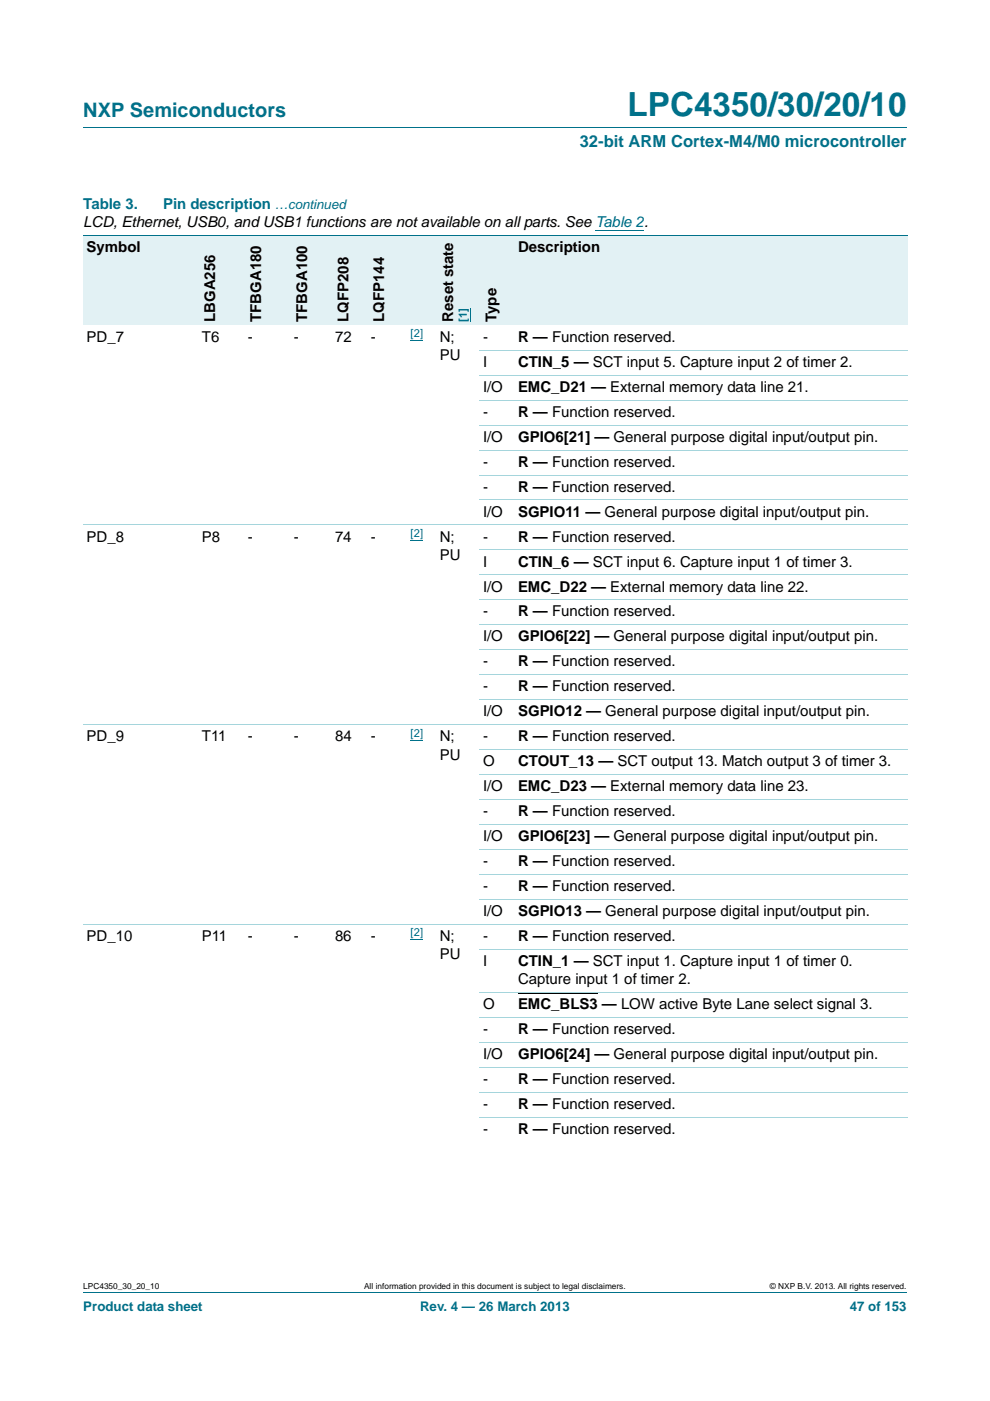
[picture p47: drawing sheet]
<svg xmlns="http://www.w3.org/2000/svg" width="210mm" height="297mm" viewBox="0 0 210 297" stroke-linecap="round" stroke-linejoin="round" font-family="sans-serif">
<defs><g id="words">
<text font-size="7" fill="#00718a" x="133.1" y="24.6">LPC4350/30/20/10</text>
<text font-size="4.2" fill="#00718a" x="17.7" y="24.9">NXP Semiconductors</text>
<text font-size="3.5" fill="#00718a" x="123" y="31.1">32-bit ARM Cortex-M4/M0 microcontroller</text>
<g font-size="3.2" fill="#00718a">
<text x="17.7" y="44.3">Table 3.</text>
<text x="34.6" y="44.3">Pin description</text>
</g>
<g font-size="3.2">
<text x="17.7" y="48.2">LCD, Ethernet, USB0, and USB1 functions are not available on all parts. See Table 2.</text>
<text x="18.4" y="53.4">Symbol</text>
<text x="109.9" y="53.4">Description</text>
<text x="45.6" y="68.3" transform="rotate(-90 45.6 68.3)">LBGA256</text>
<text x="55.4" y="68.3" transform="rotate(-90 55.4 68.3)">TFBGA180</text>
<text x="65.2" y="68.3" transform="rotate(-90 65.2 68.3)">TFBGA100</text>
<text x="73.9" y="68.3" transform="rotate(-90 73.9 68.3)">LQFP208</text>
<text x="81.5" y="68.3" transform="rotate(-90 81.5 68.3)">LQFP144</text>
<text x="96.1" y="68.3" transform="rotate(-90 96.1 68.3)">Reset state</text>
<text x="105.3" y="68.3" transform="rotate(-90 105.3 68.3)">Type</text>
<text x="18.4" y="72.5">PD_7</text>
<text x="42.8" y="72.5">T6</text>
<text x="52.6" y="72.5">-</text>
<text x="62.3" y="72.5">-</text>
<text x="71.1" y="72.5">72</text>
<text x="78.7" y="72.5">-</text>
<text x="93.3" y="72.5">N;</text>
<text x="93.3" y="76.4">PU</text>
<text x="102.4" y="72.5">-</text>
<text x="102.4" y="77.8">I</text>
<text x="109.9" y="72.5">R — Function reserved.</text>
<text x="109.9" y="77.8">CTIN_5 — SCT input 5. Capture input 2 of timer 2.</text>
<text x="102.4" y="83.1">I/O</text>
<text x="109.9" y="83.1">EMC_D21 — External memory data line 21.</text>
<text x="102.4" y="88.4">-</text>
<text x="109.9" y="88.4">R — Function reserved.</text>
<text x="102.4" y="93.7">I/O</text>
<text x="109.9" y="93.7">GPIO6[21] — General purpose digital input/output pin.</text>
<text x="102.4" y="99">-</text>
<text x="109.9" y="99">R — Function reserved.</text>
<text x="102.4" y="104.3">-</text>
<text x="109.9" y="104.3">R — Function reserved.</text>
<text x="102.4" y="109.5">I/O</text>
<text x="109.9" y="109.5">SGPIO11 — General purpose digital input/output pin.</text>
<text x="18.4" y="114.8">PD_8</text>
<text x="42.8" y="114.8">P8</text>
<text x="52.5" y="114.8">-</text>
<text x="62.3" y="114.8">-</text>
<text x="71.1" y="114.8">74</text>
<text x="78.7" y="114.8">-</text>
<text x="93.3" y="114.8">N;</text>
<text x="93.3" y="118.7">PU</text>
<text x="102.4" y="114.8">-</text>
<text x="109.9" y="114.8">R — Function reserved.</text>
<text x="102.4" y="120.1">I</text>
<text x="102.4" y="125.4">I/O</text>
<text x="109.9" y="120.1">CTIN_6 — SCT input 6. Capture input 1 of timer 3.</text>
<text x="109.9" y="125.4">EMC_D22 — External memory data line 22.</text>
<text x="102.4" y="130.7">-</text>
<text x="109.9" y="130.7">R — Function reserved.</text>
<text x="102.4" y="136">I/O</text>
<text x="109.9" y="136">GPIO6[22] — General purpose digital input/output pin.</text>
<text x="102.4" y="141.3">-</text>
<text x="109.9" y="141.3">R — Function reserved.</text>
<text x="102.4" y="146.6">-</text>
<text x="109.9" y="146.6">R — Function reserved.</text>
<text x="102.4" y="151.9">I/O</text>
<text x="109.9" y="151.9">SGPIO12 — General purpose digital input/output pin.</text>
<text x="18.4" y="157.2">PD_9</text>
<text x="42.8" y="157.2">T11</text>
<text x="52.5" y="157.2">-</text>
<text x="62.3" y="157.2">-</text>
<text x="71.1" y="157.2">84</text>
<text x="78.7" y="157.2">-</text>
<text x="93.3" y="157.2">N;</text>
<text x="93.3" y="161">PU</text>
<text x="102.4" y="157.2">-</text>
<text x="109.9" y="157.2">R — Function reserved.</text>
<text x="102.4" y="162.5">O</text>
<text x="102.4" y="167.7">I/O</text>
<text x="109.9" y="162.5">CTOUT_13 — SCT output 13. Match output 3 of timer 3.</text>
<text x="109.9" y="167.7">EMC_D23 — External memory data line 23.</text>
<text x="102.4" y="173">-</text>
<text x="109.9" y="173">R — Function reserved.</text>
<text x="102.4" y="178.3">I/O</text>
<text x="109.9" y="178.3">GPIO6[23] — General purpose digital input/output pin.</text>
<text x="102.4" y="183.6">-</text>
<text x="109.9" y="183.6">R — Function reserved.</text>
<text x="102.4" y="188.9">-</text>
<text x="109.9" y="188.9">R — Function reserved.</text>
<text x="102.4" y="194.2">I/O</text>
<text x="109.9" y="194.2">SGPIO13 — General purpose digital input/output pin.</text>
<text x="18.4" y="199.5">PD_10</text>
<text x="42.8" y="199.5">P11</text>
<text x="52.5" y="199.5">-</text>
<text x="62.3" y="199.5">-</text>
<text x="71.1" y="199.5">86</text>
<text x="78.7" y="199.5">-</text>
<text x="93.3" y="199.5">N;</text>
<text x="93.3" y="203.4">PU</text>
<text x="102.4" y="199.5">-</text>
<text x="109.9" y="199.5">R — Function reserved.</text>
<text x="102.4" y="204.8">I</text>
<text x="109.9" y="204.8">CTIN_1 — SCT input 1. Capture input 1 of timer 0.</text>
<text x="109.9" y="208.7">Capture input 1 of timer 2.</text>
<text x="102.4" y="214">O</text>
<text x="109.9" y="214">EMC_BLS3 — LOW active Byte Lane select signal 3.</text>
<text x="102.4" y="219.2">-</text>
<text x="109.9" y="219.2">R — Function reserved.</text>
<text x="102.4" y="224.5">I/O</text>
<text x="109.9" y="224.5">GPIO6[24] — General purpose digital input/output pin.</text>
<text x="102.4" y="229.8">-</text>
<text x="109.9" y="229.8">R — Function reserved.</text>
<text x="102.4" y="235.1">-</text>
<text x="109.9" y="235.1">R — Function reserved.</text>
<text x="102.4" y="240.4">-</text>
<text x="109.9" y="240.4">R — Function reserved.</text>
</g>
<g font-size="2.8" fill="#00718a">
<text x="58.3" y="44.3">…continued</text>
<text x="17.7" y="277.9">Product data sheet</text>
<text x="89.1" y="277.9">Rev. 4 — 26 March 2013</text>
<text x="180.2" y="277.9">47 of 153</text>
</g>
<g font-size="2.4" fill="#00f">
<text x="87.1" y="71.5">[2]</text>
<text x="99" y="68.3" transform="rotate(-90 99 68.3)">[1]</text>
<text x="87.1" y="113.9">[2]</text>
<text x="87.1" y="156.2">[2]</text>
<text x="87.1" y="198.5">[2]</text>
</g>
<g font-size="1.8">
<text x="17.7" y="273.3">LPC4350_30_20_10</text>
<text x="77.2" y="273.3">All information provided in this document is subject to legal disclaimers.</text>
<text x="163.3" y="273.3">© NXP B.V. 2013. All rights reserved.</text>
</g>
</g></defs>
<path d="M17.7 27h174.6M17.7 273.9h174.6" fill="none" stroke="#00718a" stroke-width=".21"/>
<path d="M126.3 48.9h10.3M87.1 72.2h2.6M87.1 114.6h2.6M87.1 156.9h2.6M87.1 199.2h2.6" fill="none" stroke="#00f" stroke-width=".21"/>
<path d="M109.9 210.6h16.9" fill="none" stroke="#000" stroke-width=".34"/>
<g fill="#e2f1f4">
<path d="M17.7 49.9h24.4v19.1h-24.4z"/>
<path d="M42.1 49.9h9.8v19.1h-9.8z"/>
<path d="M51.9 49.9h9.7v19.1h-9.7z"/>
<path d="M61.6 49.9h8.8v19.1h-8.8z"/>
<path d="M70.4 49.9h7.6v19.1h-7.6z"/>
<path d="M78 49.9h8.4v19.1h-8.4z"/>
<path d="M86.4 49.9h15.3v19.1h-15.3z"/>
</g>
<path d="M99.7 65.3v3" fill="none" stroke="#00f" stroke-width=".21"/>
<g fill="#e2f1f4">
<path d="M101.7 49.9h7.5v19.1h-7.5z"/>
<path d="M109.2 49.9h83.3v19.1h-83.3z"/>
</g>
<path d="M17.7 49.9h174.8" fill="none" stroke="#00718a" stroke-width=".21"/>
<g fill="none" stroke="#a5d5dc" stroke-width=".21">
<path d="M101.7 74.3h90.8M101.7 79.5h90.8M101.7 84.8h90.8M101.7 90.1h90.8M101.7 95.4h90.8M17.7 111.3h174.8M101.7 100.7h90.8M101.7 106h90.8M101.7 116.6h90.8M101.7 121.9h90.8M101.7 127.2h90.8M101.7 132.5h90.8"/>
<path d="M101.7 137.8h90.8M17.7 153.6h174.8M101.7 143h90.8M101.7 148.3h90.8M101.7 158.9h90.8M101.7 164.2h90.8M101.7 169.5h90.8M101.7 174.8h90.8M17.7 196h174.8M101.7 180.1h90.8M101.7 185.4h90.8M101.7 190.7h90.8"/>
<path d="M101.7 201.3h90.8M101.7 210.4h90.8M101.7 215.7h90.8M101.7 221h90.8M101.7 226.3h90.8M101.7 231.6h90.8M101.7 236.9h90.8"/>
</g>
<use href="#words"/>
</svg>
